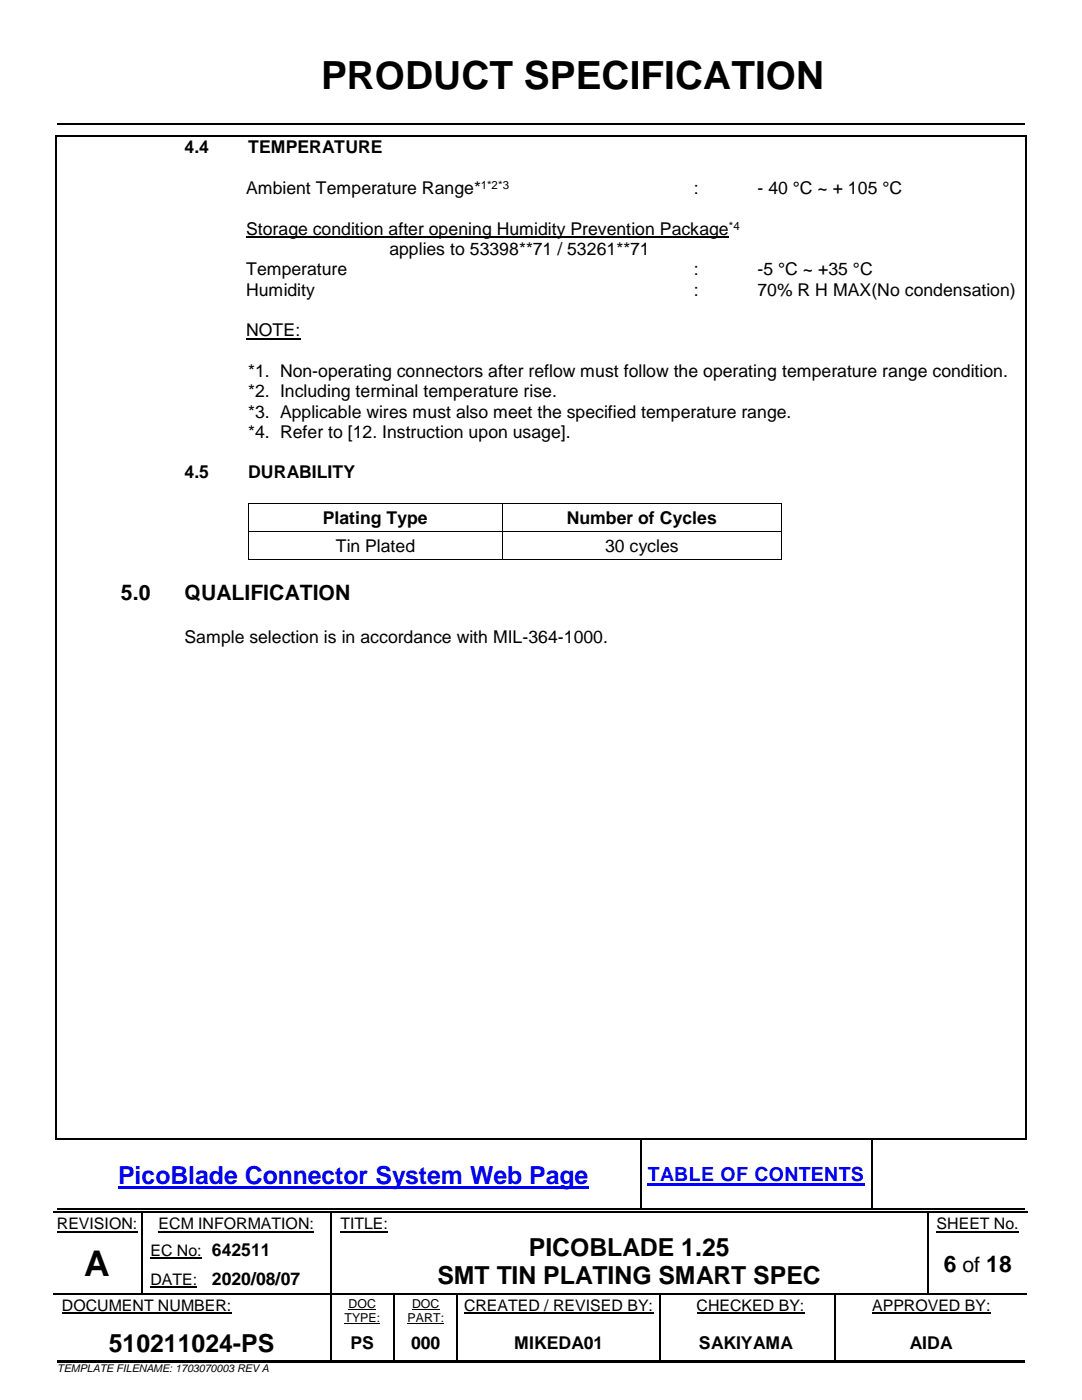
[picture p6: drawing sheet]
<svg xmlns="http://www.w3.org/2000/svg" width="216mm" height="279mm" viewBox="0 0 216 279" stroke-linecap="round" stroke-linejoin="round" font-family="sans-serif">
<defs><g id="words">
<text font-size="7.7" x="64.1" y="17.7">PRODUCT SPECIFICATION</text>
<text font-size="7.1" x="16.8" y="254.7">A</text>
<text font-size="5" fill="#00f" x="23.5" y="236.2">PicoBlade Connector System Web Page</text>
<g font-size="5">
<text x="105.5" y="250.6">PICOBLADE 1.25</text>
<text x="87.3" y="256.3">SMT TIN PLATING SMART SPEC</text>
<text x="21.7" y="269.9">510211024-PS</text>
</g>
<text font-size="4.6" x="188.3" y="253.8">6 of 18</text>
<g font-size="4.2">
<text x="24.1" y="119.8">5.0</text>
<text x="36.8" y="119.8">QUALIFICATION</text>
</g>
<text font-size="3.9" fill="#00f" x="129.3" y="235.8">TABLE OF CONTENTS</text>
<g font-size="3.5">
<text x="36.8" y="30.6">4.4</text>
<text x="49.5" y="30.6">TEMPERATURE</text>
<text x="49.1" y="38.7">Ambient Temperature Range*</text>
<text x="138.5" y="38.7">:</text>
<text x="151.2" y="38.7">- 40 °C ~ + 105 °C</text>
<text x="49.1" y="46.9">Storage condition after opening Humidity Prevention Package</text>
<text x="77.7" y="50.9">applies to 53398**71 / 53261**71</text>
<text x="49.1" y="55">Temperature</text>
<text x="49.1" y="59">Humidity</text>
<text x="138.5" y="55">:</text>
<text x="138.5" y="59">:</text>
<text x="151.2" y="55">-5 °C ~ +35 °C</text>
<text x="151.2" y="59">70% R H MAX(No condensation)</text>
<text x="49.1" y="67.1">NOTE:</text>
<text x="49.5" y="75.2">*1. Non-operating connectors after reflow must follow the operating temperature range condition.</text>
<text x="49.5" y="79.3">*2. Including terminal temperature rise.</text>
<text x="49.5" y="83.4">*3. Applicable wires must also meet the specified temperature range.</text>
<text x="49.5" y="87.4">*4. Refer to [12. Instruction upon usage].</text>
<text x="36.8" y="95.5">4.5</text>
<text x="49.5" y="95.5">DURABILITY</text>
<text x="64.4" y="104.5">Plating Type</text>
<text x="113.1" y="104.5">Number of Cycles</text>
<text x="67" y="110.2">Tin Plated</text>
<text x="120.8" y="110.2">30 cycles</text>
<text x="36.8" y="128.2">Sample selection is in accordance with MIL-364-1000.</text>
<text x="42.3" y="256.5">2020/08/07</text>
<text x="70" y="269.2">PS</text>
<text x="82" y="269.2">000</text>
<text x="102.6" y="269.2">MIKEDA01</text>
<text x="139.5" y="269.2">SAKIYAMA</text>
<text x="181.5" y="269.2">AIDA</text>
</g>
<g font-size="3.2">
<text x="11.3" y="245.4">REVISION:</text>
<text x="31.6" y="245.4">ECM INFORMATION:</text>
<text x="68" y="245.4">TITLE:</text>
<text x="186.9" y="245.4">SHEET No.</text>
<text x="30" y="250.6">EC No: 642511</text>
<text x="30" y="256.4">DATE:</text>
<text x="12.4" y="261.7">DOCUMENT NUMBER:</text>
<text x="92.6" y="261.7">CREATED / REVISED BY:</text>
<text x="139" y="261.7">CHECKED BY:</text>
<text x="174" y="261.7">APPROVED BY:</text>
</g>
<g font-size="2.5">
<text x="68.7" y="263.8">TYPE:</text>
<text x="69.6" y="261">DOC</text>
<text x="81.3" y="263.8">PART:</text>
<text x="82.2" y="261">DOC</text>
</g>
<g font-size="2.3">
<text x="95.9" y="37.7">1*2*3</text>
<text x="145.4" y="45.8">*4</text>
</g>
<text font-size="2.1" x="11.4" y="273.9">TEMPLATE FILENAME: 1703070003 REV A</text>
</g></defs>
<g fill="#000">
<path d="M11.4 24.6h.4v.3h-.4z" fill-rule="evenodd"/>
<path d="M11.4 24.6h.4v.3h-.4z" fill-rule="evenodd"/>
<path d="M203 24.6h.3v.3h-.3z" fill-rule="evenodd"/>
<path d="M203 24.6h.3v.3h-.3z" fill-rule="evenodd"/>
</g>
<path d="M11.8 24.7h192.7" fill="none" stroke="#000" stroke-width=".34"/>
<path d="M23.5 236.7h93.9v.5h-93.9z" fill-rule="evenodd" fill="#00f"/>
<path d="M129.3 236.4h43.3" fill="none" stroke="#00f" stroke-width=".42"/>
<g fill="none" stroke="#000" stroke-width=".34">
<path d="M11.4 227.3h116.3M128.1 227.3h45.8M174.3 227.3h30.2M10.6 241.9h17.6M11.4 241.3h116.3M28.5 241.9h37.4M66.2 241.9h118.8M128.1 241.3h45.8M174.3 241.3h30.2M185.4 241.9h19.6M11.4 271.6h54.5M66.2 271.6h12.3"/>
<path d="M78.9 271.6h12.3M91.5 271.6h40.1M131.9 271.6h34.5M166.8 271.6h37.7"/>
</g>
<g fill="#000">
<path d="M127.7 227.5h.3v.2h-.3z" fill-rule="evenodd"/>
<path d="M127.7 227.2h.4v.3h-.4z" fill-rule="evenodd"/>
<path d="M173.9 227.5h.3v.2h-.3z" fill-rule="evenodd"/>
<path d="M173.9 227.2h.4v.3h-.4z" fill-rule="evenodd"/>
<path d="M28.2 242.1h.2v.3h-.2z" fill-rule="evenodd"/>
<path d="M28.2 241.8h.3v.3h-.3z" fill-rule="evenodd"/>
<path d="M28.2 246.1h.2v.3h-.2z" fill-rule="evenodd"/>
<path d="M28.2 252.5h.2v.2h-.2z" fill-rule="evenodd"/>
<path d="M28.2 258.2h.2v.2h-.2z" fill-rule="evenodd"/>
<path d="M41 258.2h.3v.2h-.3z" fill-rule="evenodd"/>
<path d="M65.9 242.1h.2v.3h-.2z" fill-rule="evenodd"/>
<path d="M65.9 241.8h.3v.3h-.3z" fill-rule="evenodd"/>
<path d="M65.9 246.1h.2v.3h-.2z" fill-rule="evenodd"/>
<path d="M65.9 252.5h.2v.2h-.2z" fill-rule="evenodd"/>
<path d="M65.9 258.2h.2v.5h-.2z" fill-rule="evenodd"/>
<path d="M78.5 258.4h.3v.3h-.3z" fill-rule="evenodd"/>
<path d="M78.5 258.2h.3v.2h-.3z" fill-rule="evenodd"/>
<path d="M91.2 258.4h.2v.3h-.2z" fill-rule="evenodd"/>
<path d="M91.2 258.2h.2v.2h-.2z" fill-rule="evenodd"/>
<path d="M127.7 241.2h.4v.3h-.4z" fill-rule="evenodd"/>
<path d="M131.6 258.4h.2v.3h-.2z" fill-rule="evenodd"/>
<path d="M131.6 258.2h.2v.2h-.2z" fill-rule="evenodd"/>
<path d="M166.4 258.4h.3v.3h-.3z" fill-rule="evenodd"/>
<path d="M166.4 258.2h.3v.2h-.3z" fill-rule="evenodd"/>
<path d="M173.9 241.2h.4v.3h-.4z" fill-rule="evenodd"/>
<path d="M185 242.1h.3v.3h-.3z" fill-rule="evenodd"/>
<path d="M185 241.8h.4v.3h-.4z" fill-rule="evenodd"/>
<path d="M185 246.1h.3v.3h-.3z" fill-rule="evenodd"/>
<path d="M185 252.5h.3v.2h-.3z" fill-rule="evenodd"/>
<path d="M185 258.2h.3v.2h-.3z" fill-rule="evenodd"/>
<path d="M65.9 264.5h.2v.8h-.2z" fill-rule="evenodd"/>
<path d="M65.9 271.4h.3v.3h-.3z" fill-rule="evenodd"/>
<path d="M78.5 264.5h.3v.8h-.3z" fill-rule="evenodd"/>
<path d="M78.5 271.4h.4v.3h-.4z" fill-rule="evenodd"/>
<path d="M91.2 264.5h.2v.8h-.2z" fill-rule="evenodd"/>
<path d="M91.2 271.4h.3v.3h-.3z" fill-rule="evenodd"/>
<path d="M131.6 264.5h.2v.8h-.2z" fill-rule="evenodd"/>
<path d="M131.6 271.4h.3v.3h-.3z" fill-rule="evenodd"/>
<path d="M166.4 264.5h.3v.8h-.3z" fill-rule="evenodd"/>
<path d="M166.4 271.4h.4v.3h-.4z" fill-rule="evenodd"/>
</g>
<g fill="none" stroke="#000" stroke-width=".25">
<path d="M127.9 227.7v13.5M174.1 227.7v13.5M10.6 258.3h17.6M28.3 242.3v3.8M28.3 246.4v6.1M28.3 252.7v5.5M28.4 258.3h12.6M41.3 258.3h24.6M66 242.3v3.8M66 246.4v6.1M66 252.7v5.5M66 258.7v5.8"/>
<path d="M66.1 258.3h12.4M78.7 258.7v5.8M78.8 258.3h12.4M91.3 258.7v5.8M91.4 258.3h40.2M131.7 258.7v5.8M131.8 258.3h34.6M166.6 258.7v5.8M166.7 258.3h18.3M185.2 242.3v3.8M185.2 246.4v6.1M185.2 252.7v5.5"/>
<path d="M185.3 258.3h19.7M66 265.3v6.1M78.7 265.3v6.1M91.3 265.3v6.1M131.7 265.3v6.1M166.6 265.3v6.1"/>
</g>
<path d="M11.3 245.8h16.1M30 251h10.3M30 256.9h9.4M31.6 245.8h31.1M68 245.8h9.5M186.9 245.8h16.4M12.4 262.1h33.8M92.6 262.1h37.8M139 262.1h21.5M174 262.1h23.7" fill="none" stroke="#000" stroke-width=".21"/>
<path d="M68.7 264.2h7.2M69.6 261.3h5.4M81.3 264.2h7.3M82.2 261.3h5.5" fill="none" stroke="#000" stroke-width=".2"/>
<path d="M10.9 271.7h.5v2.7h-.5z" fill-rule="evenodd" fill="#fff"/>
<g fill="none" stroke="#000" stroke-width=".2">
<path d="M49.5 100.5v5.5M49.5 106.1v5.5M49.6 100.4h50.7M49.6 106.1h50.7M49.6 111.7h50.7M100.3 100.5v5.5M100.3 106.1v5.5M100.4 100.4h55.5M100.4 106.1h55.5M100.4 111.7h55.5M155.9 100.5v5.5M155.9 106.1v5.5"/>
<path d="M11.4 271.8h193.1"/>
</g>
<path d="M49.1 47.4h96.3M49.1 67.7h10.8" fill="none" stroke="#000" stroke-width=".25"/>
<g fill="#000">
<path d="M11.1 27h.3v.3h-.3z" fill-rule="evenodd"/>
<path d="M11.1 27h.3v.3h-.3z" fill-rule="evenodd"/>
<path d="M204.5 27h.3v.3h-.3z" fill-rule="evenodd"/>
<path d="M204.5 27h.3v.3h-.3z" fill-rule="evenodd"/>
<path d="M49.5 100.3h.1v.2h-.1z" fill-rule="evenodd"/>
<path d="M49.5 100.3h.1v.2h-.1z" fill-rule="evenodd"/>
<path d="M49.5 106h.1v.1h-.1z" fill-rule="evenodd"/>
<path d="M49.5 111.6h.1v.2h-.1z" fill-rule="evenodd"/>
<path d="M49.5 111.6h.1v.2h-.1z" fill-rule="evenodd"/>
<path d="M100.3 100.3h.1v.2h-.1z" fill-rule="evenodd"/>
<path d="M100.3 106h.1v.1h-.1z" fill-rule="evenodd"/>
<path d="M100.3 111.6h.1v.2h-.1z" fill-rule="evenodd"/>
<path d="M155.9 100.3h.1v.2h-.1z" fill-rule="evenodd"/>
<path d="M155.9 100.3h.1v.2h-.1z" fill-rule="evenodd"/>
<path d="M155.9 106h.1v.1h-.1z" fill-rule="evenodd"/>
<path d="M155.9 111.6h.1v.2h-.1z" fill-rule="evenodd"/>
<path d="M155.9 111.6h.1v.2h-.1z" fill-rule="evenodd"/>
<path d="M11.1 227.2h.3v.3h-.3z" fill-rule="evenodd"/>
<path d="M11.1 227.2h.3v.3h-.3z" fill-rule="evenodd"/>
<path d="M204.5 227.2h.3v.3h-.3z" fill-rule="evenodd"/>
<path d="M204.5 227.2h.3v.3h-.3z" fill-rule="evenodd"/>
</g>
<path d="M11.3 27.3v199.9M11.4 27.1h193.1M204.7 27.3v199.9M11.4 227.3h193.1" fill="none" stroke="#000" stroke-width=".34"/>
<use href="#words"/>
</svg>
